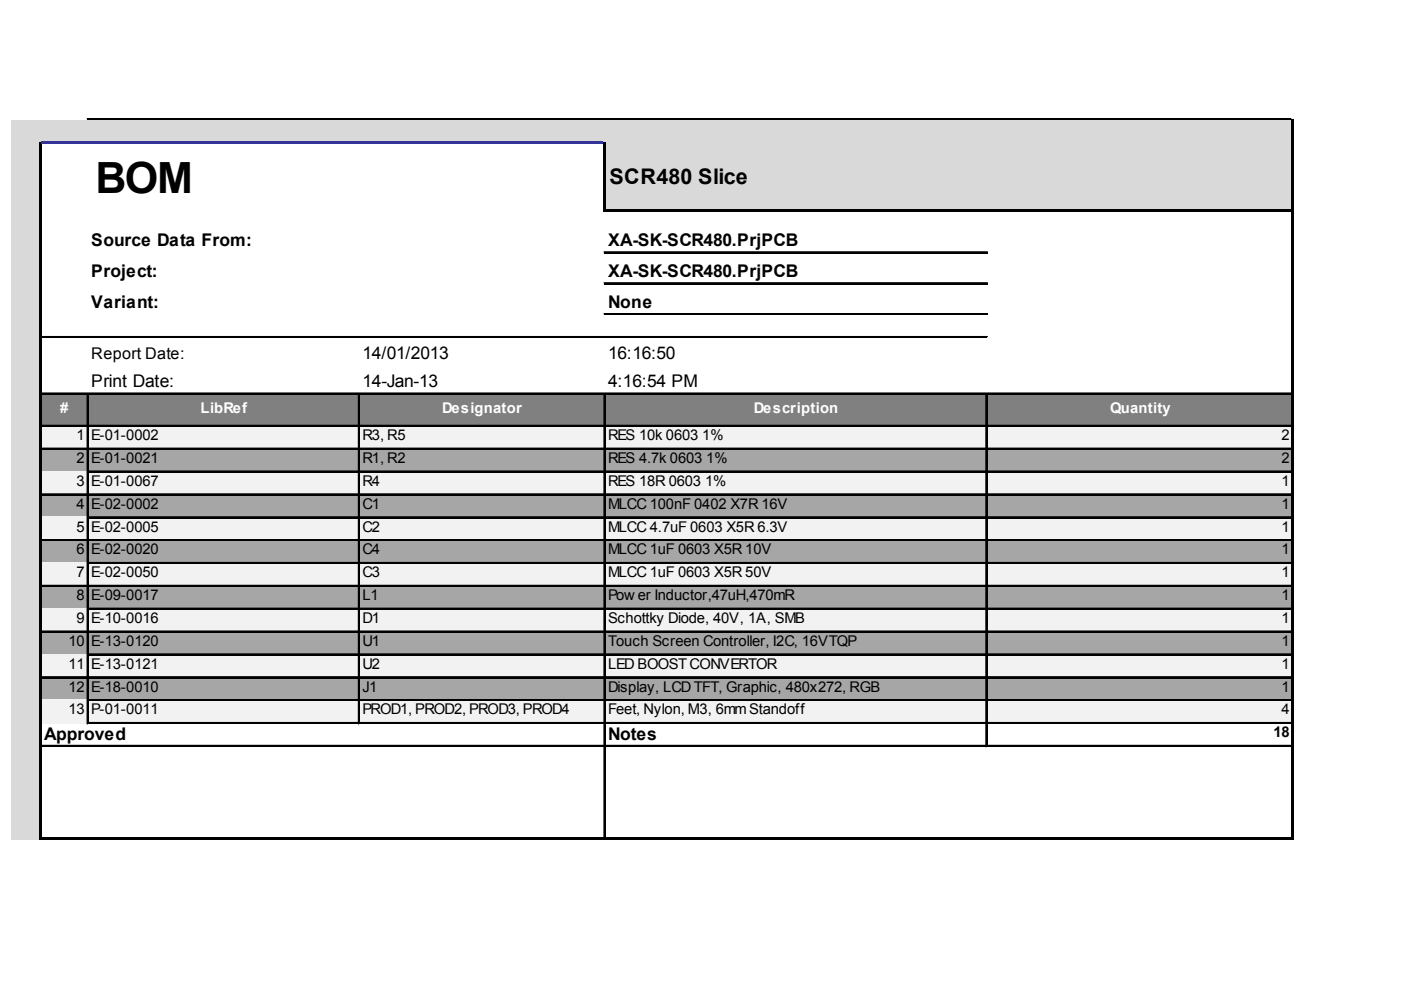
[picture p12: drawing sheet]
<svg xmlns="http://www.w3.org/2000/svg" width="287mm" height="202mm" viewBox="0 0 287 202" stroke-linecap="round" stroke-linejoin="round" font-family="sans-serif">
<defs><g id="words">
<text font-size="8.8" x="19.5" y="39.5">BOM</text>
<text font-size="4.4" x="124.8" y="37.7">SCR480 Slice</text>
<g font-size="3.6">
<text x="18.7" y="50.4">Source Data From:</text>
<text x="124.5" y="50.4">XA-SK-SCR480.PrjPCB</text>
<text x="18.7" y="56.8">Project:</text>
<text x="124.5" y="56.8">XA-SK-SCR480.PrjPCB</text>
<text x="18.7" y="63.1">Variant:</text>
<text x="124.5" y="63.1">None</text>
<text x="74.2" y="73.6">14/01/2013</text>
<text x="124.5" y="73.6">16:16:50</text>
<text x="18.7" y="79.3">Print Date:</text>
<text x="74.2" y="79.3">14-Jan-13</text>
<text x="124.5" y="79.3">4:16:54 PM</text>
<text x="9" y="151.5">Approved</text>
<text x="124.5" y="151.5">Notes</text>
</g>
<text font-size="3.3" x="18.7" y="73.6">Report Date:</text>
<g font-size="3" fill="#fff">
<text x="12.3" y="84.6">#</text>
<text x="41.1" y="84.6">LibRef</text>
<text x="90.5" y="84.6">Designator</text>
<text x="154.3" y="84.6">Description</text>
<text x="227.3" y="84.6">Quantity</text>
</g>
<g font-size="3">
<text x="15.6" y="90.1">1</text>
<text x="15.6" y="94.8">2</text>
<text x="18.7" y="90.1">E-01-0002</text>
<text x="18.7" y="94.8">E-01-0021</text>
<text x="74.2" y="90.1">R3, R5</text>
<text x="74.2" y="94.8">R1, R2</text>
<text x="124.5" y="90.1">RES 10k 0603</text>
<text x="124.5" y="94.8">RES 4.7k 0603</text>
<text x="143.8" y="90.1">1%</text>
<text x="144.6" y="94.8">1%</text>
<text x="262.3" y="90.1">2</text>
<text x="262.3" y="94.8">2</text>
<text x="15.6" y="99.5">3</text>
<text x="18.7" y="99.5">E-01-0067</text>
<text x="74.2" y="99.5">R4</text>
<text x="124.5" y="99.5">RES 18R 0603</text>
<text x="144.3" y="99.5">1%</text>
<text x="262.3" y="99.5">1</text>
<text x="15.6" y="104.2">4</text>
<text x="18.7" y="104.2">E-02-0002</text>
<text x="74.2" y="104.2">C1</text>
<text x="124.5" y="104.2">MLCC 100nF 0402 X7R 16V</text>
<text x="262.3" y="104.2">1</text>
<text x="15.6" y="108.9">5</text>
<text x="15.6" y="113.6">6</text>
<text x="18.7" y="108.9">E-02-0005</text>
<text x="18.7" y="113.6">E-02-0020</text>
<text x="74.2" y="108.9">C2</text>
<text x="74.2" y="113.6">C4</text>
<text x="124.5" y="108.9">MLCC 4.7uF 0603 X5R 6.3V</text>
<text x="124.5" y="113.6">MLCC 1uF 0603 X5R 10V</text>
<text x="262.3" y="108.9">1</text>
<text x="262.3" y="113.6">1</text>
<text x="15.6" y="118.2">7</text>
<text x="18.7" y="118.2">E-02-0050</text>
<text x="74.2" y="118.2">C3</text>
<text x="124.5" y="118.2">MLCC 1uF 0603 X5R 50V</text>
<text x="262.3" y="118.2">1</text>
<text x="15.6" y="122.9">8</text>
<text x="18.7" y="122.9">E-09-0017</text>
<text x="74.2" y="122.9">L1</text>
<text x="124.5" y="122.9">Pow er Inductor,47uH,470mR</text>
<text x="262.3" y="122.9">1</text>
<text x="15.6" y="127.6">9</text>
<text x="18.7" y="127.6">E-10-0016</text>
<text x="74.2" y="127.6">D1</text>
<text x="124.5" y="127.6">Schottky Diode, 40V, 1A, SMB</text>
<text x="262.3" y="127.6">1</text>
<text x="14" y="132.3">10</text>
<text x="14" y="137">11</text>
<text x="18.7" y="132.3">E-13-0120</text>
<text x="18.7" y="137">E-13-0121</text>
<text x="74.2" y="132.3">U1</text>
<text x="74.2" y="137">U2</text>
<text x="124.5" y="132.3">Touch Screen Controller, I2C, 16VTQP</text>
<text x="124.5" y="137">LED BOOSTCONVERTOR</text>
<text x="262.3" y="132.3">1</text>
<text x="262.3" y="137">1</text>
<text x="14" y="141.6">12</text>
<text x="18.7" y="141.6">E-18-0010</text>
<text x="74.2" y="141.6">J1</text>
<text x="124.5" y="141.6">Display, LCDTFT, Graphic, 480x272, RGB</text>
<text x="262.3" y="141.6">1</text>
<text x="14" y="146.3">13</text>
<text x="18.7" y="146.3">P-01-0011</text>
<text x="74.2" y="146.3">PROD1, PROD2, PROD3, PROD4</text>
<text x="124.5" y="146.3">Feet, Nylon, M3, 6mmStandoff</text>
<text x="262.3" y="146.3">4</text>
<text x="260.7" y="151">18</text>
</g>
</g></defs>
<g fill="#d9d9d9">
<path d="M2.3 24.6h262.5v5h-262.5z"/>
<path d="M2.3 29.3h6.2v14h-6.2z"/>
</g>
<path d="M8.2 29.3h115.7v14h-115.7z" fill="#fff"/>
<g fill="#d9d9d9">
<path d="M123.7 29.3h141.1v14h-141.1z"/>
<path d="M2.3 43.1h6.2v37.7h-6.2z"/>
</g>
<path d="M8.2 43.1h256.6v37.7h-256.6z" fill="#fff"/>
<path d="M2.3 80.5h6.2v6.9h-6.2z" fill="#d9d9d9"/>
<path d="M8.2 80.5h256.6v6.9h-256.6z" fill="#808080"/>
<path d="M2.3 87.1h6.2v5h-6.2z" fill="#d9d9d9"/>
<path d="M8.2 87.1h256.6v5h-256.6z" fill="#f2f2f2"/>
<path d="M2.3 91.8h6.2v5h-6.2z" fill="#d9d9d9"/>
<path d="M8.2 91.8h256.6v5h-256.6z" fill="#a6a6a6"/>
<path d="M2.3 96.5h6.2v4.9h-6.2z" fill="#d9d9d9"/>
<path d="M8.2 96.5h256.6v4.9h-256.6z" fill="#f2f2f2"/>
<path d="M2.3 101.2h6.2v4.9h-6.2z" fill="#d9d9d9"/>
<path d="M8.2 101.2h256.6v4.9h-256.6z" fill="#a6a6a6"/>
<path d="M2.3 105.9h6.2v4.9h-6.2z" fill="#d9d9d9"/>
<path d="M8.2 105.9h256.6v4.9h-256.6z" fill="#f2f2f2"/>
<path d="M2.3 110.5h6.2v5h-6.2z" fill="#d9d9d9"/>
<path d="M8.2 110.5h256.6v5h-256.6z" fill="#a6a6a6"/>
<path d="M2.3 115.2h6.2v5h-6.2z" fill="#d9d9d9"/>
<path d="M8.2 115.2h256.6v5h-256.6z" fill="#f2f2f2"/>
<path d="M2.3 119.9h6.2v5h-6.2z" fill="#d9d9d9"/>
<path d="M8.2 119.9h256.6v5h-256.6z" fill="#a6a6a6"/>
<path d="M2.3 124.6h6.2v4.9h-6.2z" fill="#d9d9d9"/>
<path d="M8.2 124.6h256.6v4.9h-256.6z" fill="#f2f2f2"/>
<path d="M2.3 129.3h6.2v4.9h-6.2z" fill="#d9d9d9"/>
<path d="M8.2 129.3h256.6v4.9h-256.6z" fill="#a6a6a6"/>
<path d="M2.3 133.9h6.2v5h-6.2z" fill="#d9d9d9"/>
<path d="M8.2 133.9h256.6v5h-256.6z" fill="#f2f2f2"/>
<path d="M2.3 138.6h6.2v5h-6.2z" fill="#d9d9d9"/>
<path d="M8.2 138.6h256.6v5h-256.6z" fill="#a6a6a6"/>
<path d="M2.3 143.3h6.2v5h-6.2z" fill="#d9d9d9"/>
<path d="M8.2 143.3h256.6v5h-256.6z" fill="#f2f2f2"/>
<path d="M2.3 148h6.2v4.9h-6.2z" fill="#d9d9d9"/>
<path d="M201.8 148h63v4.9h-63z" fill="#fff"/>
<path d="M2.3 152.7h6.2v19.3h-6.2z" fill="#d9d9d9"/>
<path d="M7.9 29h.6v143h-.6zM123.4 29h.5v14.3h-.5zM264.3 24.3h.5v147.7h-.5z" fill="#000"/>
<g fill="none" stroke="#000" stroke-width=".28">
<path d="M17.9 24.3h246.4M17.9 24.5h246.4M8.5 91.8h9.4M8.5 91.9h9.4M17.9 80.8v67.5M18 80.8v67.5M18.1 91.8h55.3M18.1 91.9h55.3M18.1 96.5h55.3M18.1 96.6h55.3M73.4 80.8v67.5M73.5 80.8v67.5"/>
<path d="M73.7 91.8h50M73.7 91.9h50M73.7 96.5h50M73.7 96.6h50M123.7 80.8v90.6M123.8 80.8v90.6M123.9 91.8h77.9M123.9 91.9h77.9M123.9 96.5h77.9M123.9 96.6h77.9M201.8 80.8v72.1M202 80.8v72.1"/>
<path d="M8.5 101.2h9.4M8.5 101.3h9.4M8.5 110.5h9.4M8.5 110.7h9.4M8.5 119.9h9.4M18.1 101.2h55.3M18.1 101.3h55.3M18.1 105.9h55.3M18.1 106h55.3M18.1 110.5h55.3M18.1 110.7h55.3M18.1 115.2h55.3"/>
<path d="M18.1 115.4h55.3M18.1 119.9h55.3M73.7 101.2h50M73.7 101.3h50M73.7 105.9h50M73.7 106h50M73.7 110.5h50M73.7 110.7h50M73.7 115.2h50M73.7 115.4h50M73.7 119.9h50M123.9 101.2h77.9"/>
<path d="M123.9 101.3h77.9M123.9 105.9h77.9M123.9 106h77.9M123.9 110.5h77.9M123.9 110.7h77.9M123.9 115.2h77.9M123.9 115.4h77.9M123.9 119.9h77.9M8.5 120h9.4M8.5 129.3h9.4M8.5 129.4h9.4M8.5 138.6h9.4"/>
<path d="M8.5 138.8h9.4M18.1 120h55.3M18.1 124.6h55.3M18.1 124.7h55.3M18.1 129.3h55.3M18.1 129.4h55.3M18.1 133.9h55.3M18.1 134.1h55.3M18.1 138.6h55.3M18.1 138.8h55.3M73.7 120h50M73.7 124.6h50"/>
<path d="M73.7 124.7h50M73.7 129.3h50M73.7 129.4h50M73.7 133.9h50M73.7 134.1h50M73.7 138.6h50M73.7 138.8h50M123.9 120h77.9M123.9 124.6h77.9M123.9 124.7h77.9M123.9 129.3h77.9M123.9 129.4h77.9"/>
<path d="M123.9 133.9h77.9M123.9 134.1h77.9M123.9 138.6h77.9M123.9 138.8h77.9M18.1 143.3h55.3M18.1 143.4h55.3M18.1 148h55.3M18.1 148.1h55.3M73.7 143.3h50M73.7 143.4h50M73.7 148h128.1M73.7 148.1h128.1"/>
<path d="M123.9 143.3h77.9M123.9 143.4h77.9"/>
</g>
<path d="M8.5 29h114.9v.6h-114.9z" fill="#339"/>
<path d="M123.9 42.8h140.9v.5h-140.9zM8.5 171.4h256.3v.6h-256.3z" fill="#000"/>
<g fill="none" stroke="#000" stroke-width=".28">
<path d="M123.7 51.6h78.4M123.7 51.7h78.4M123.7 57.9h78.4M123.7 58.1h78.4M8.5 68.9h193.6M8.5 69.1h193.6M123.7 64.3h78.4M123.7 64.4h78.4M8.5 80.5h255.8M8.5 80.7h255.8M8.5 87.1h255.8M8.5 87.3h255.8"/>
<path d="M202.1 91.8h62.2M202.1 91.9h62.2M202.1 96.5h62.2M202.1 96.6h62.2M202.1 101.2h62.2M202.1 101.3h62.2M202.1 105.9h62.2M202.1 106h62.2M202.1 110.5h62.2M202.1 110.7h62.2M202.1 115.2h62.2M202.1 115.4h62.2"/>
<path d="M202.1 119.9h62.2M202.1 120h62.2M202.1 124.6h62.2M202.1 124.7h62.2M202.1 129.3h62.2M202.1 129.4h62.2M202.1 133.9h62.2M202.1 134.1h62.2M202.1 138.6h62.2M202.1 138.8h62.2M8.5 152.7h255.8M8.5 152.8h255.8"/>
<path d="M202.1 143.3h62.2M202.1 143.4h62.2M202.1 148h62.2M202.1 148.1h62.2"/>
</g>
<use href="#words"/>
</svg>
